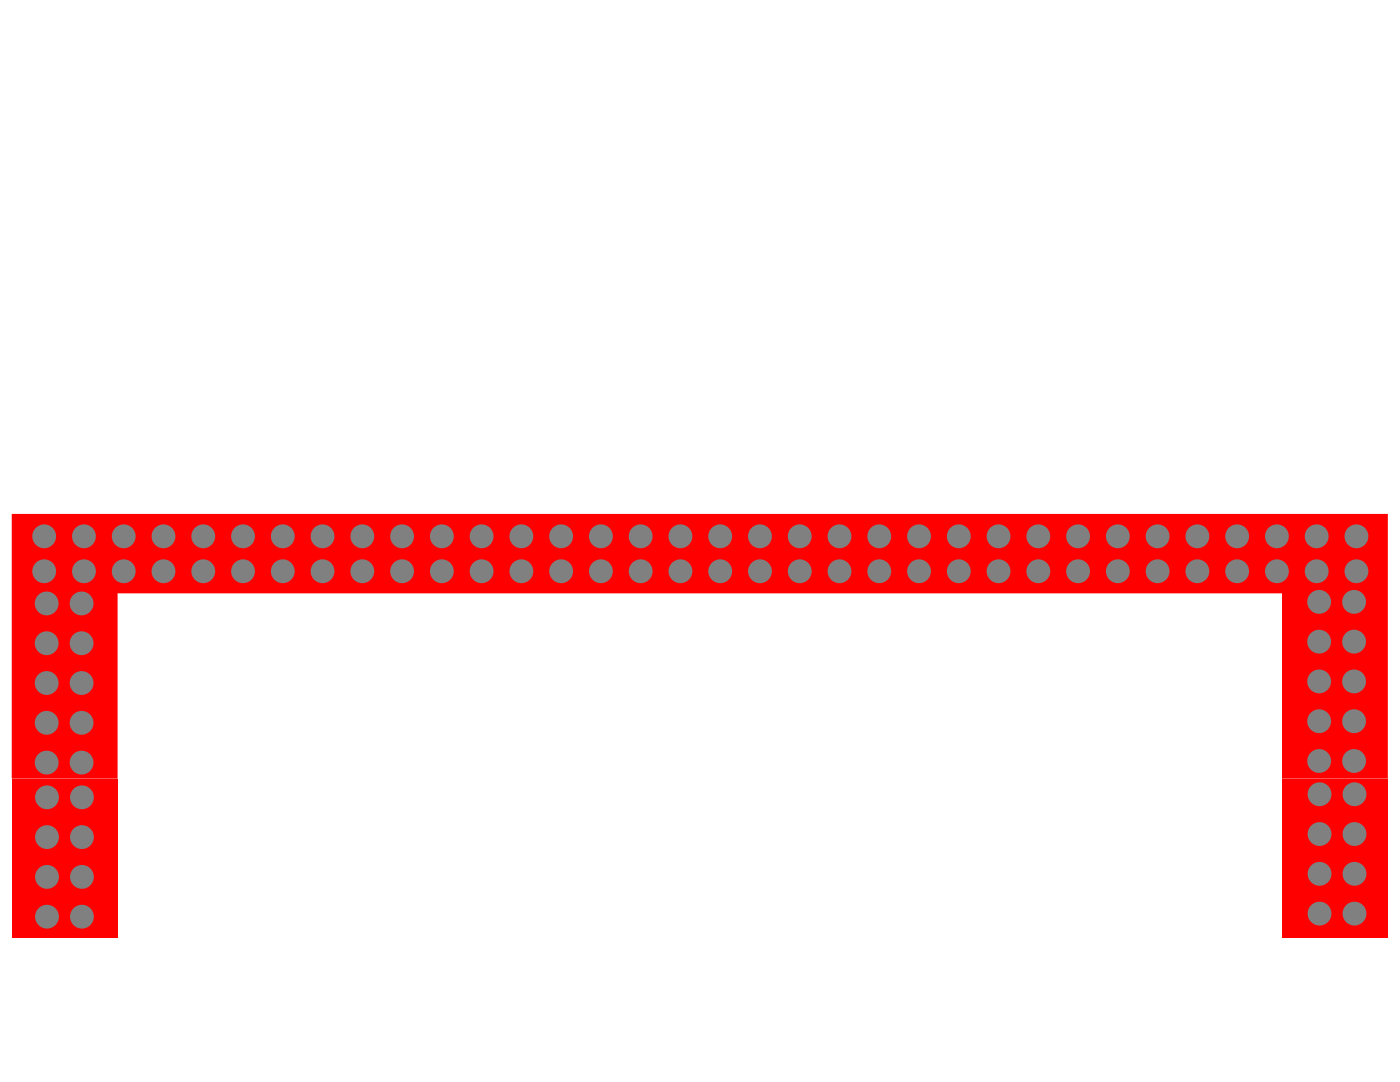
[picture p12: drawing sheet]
<svg xmlns="http://www.w3.org/2000/svg" width="279mm" height="216mm" viewBox="0 0 279 216" stroke-linecap="round" stroke-linejoin="round" font-family="sans-serif">
<path d="M2.3 102.5h274.7v52.9h-21.2v-37h-232.3v37h-21.2z" fill="#f00"/>
<g fill="#f00">
<path d="M255.8 155.4h21.2v31.7h-21.2z" fill-rule="evenodd"/>
<path d="M2.3 155.4h21.2v31.7h-21.2z" fill-rule="evenodd"/>
</g>
<g fill="#808080">
<circle cx="270.3" cy="158.5" r="2.38"/>
<circle cx="270.3" cy="166.4" r="2.38"/>
<circle cx="270.3" cy="174.4" r="2.38"/>
<circle cx="270.3" cy="182.3" r="2.38"/>
<circle cx="263.3" cy="158.5" r="2.38"/>
<circle cx="263.3" cy="166.4" r="2.38"/>
<circle cx="263.3" cy="174.4" r="2.38"/>
<circle cx="263.3" cy="182.3" r="2.38"/>
<circle cx="16.3" cy="159.1" r="2.38"/>
<circle cx="16.3" cy="167" r="2.38"/>
<circle cx="16.3" cy="175" r="2.38"/>
<circle cx="16.3" cy="182.9" r="2.38"/>
<circle cx="9.4" cy="159.1" r="2.38"/>
<circle cx="9.4" cy="167" r="2.38"/>
<circle cx="9.4" cy="175" r="2.38"/>
<circle cx="9.4" cy="182.9" r="2.38"/>
<circle cx="263.3" cy="151.8" r="2.38"/>
<circle cx="263.3" cy="143.9" r="2.38"/>
<circle cx="263.3" cy="136" r="2.38"/>
<circle cx="263.3" cy="128" r="2.38"/>
<circle cx="263.3" cy="120.1" r="2.38"/>
<circle cx="270.2" cy="151.8" r="2.38"/>
<circle cx="270.2" cy="143.9" r="2.38"/>
<circle cx="270.2" cy="136" r="2.38"/>
<circle cx="270.2" cy="128" r="2.38"/>
<circle cx="270.2" cy="120.1" r="2.38"/>
<circle cx="9.3" cy="152.2" r="2.38"/>
<circle cx="9.3" cy="144.2" r="2.38"/>
<circle cx="9.3" cy="136.3" r="2.38"/>
<circle cx="9.3" cy="128.3" r="2.38"/>
<circle cx="9.3" cy="120.4" r="2.38"/>
<circle cx="16.3" cy="152.2" r="2.38"/>
<circle cx="16.3" cy="144.2" r="2.38"/>
<circle cx="16.3" cy="136.3" r="2.38"/>
<circle cx="16.3" cy="128.3" r="2.38"/>
<circle cx="16.3" cy="120.4" r="2.38"/>
<circle cx="207.2" cy="114" r="2.38"/>
<circle cx="215.2" cy="114" r="2.38"/>
<circle cx="127.9" cy="114" r="2.38"/>
<circle cx="112" cy="114" r="2.38"/>
<circle cx="119.9" cy="114" r="2.38"/>
<circle cx="151.7" cy="114" r="2.38"/>
<circle cx="143.7" cy="114" r="2.38"/>
<circle cx="135.8" cy="114" r="2.38"/>
<circle cx="183.4" cy="114" r="2.38"/>
<circle cx="191.3" cy="114" r="2.38"/>
<circle cx="199.3" cy="114" r="2.38"/>
<circle cx="175.5" cy="114" r="2.38"/>
<circle cx="167.5" cy="114" r="2.38"/>
<circle cx="159.6" cy="114" r="2.38"/>
<circle cx="64.4" cy="114" r="2.38"/>
<circle cx="72.3" cy="114" r="2.38"/>
<circle cx="80.2" cy="114" r="2.38"/>
<circle cx="104.1" cy="114" r="2.38"/>
<circle cx="96.1" cy="114" r="2.38"/>
<circle cx="88.2" cy="114" r="2.38"/>
<circle cx="40.6" cy="114" r="2.38"/>
<circle cx="48.5" cy="114" r="2.38"/>
<circle cx="56.4" cy="114" r="2.38"/>
<circle cx="32.6" cy="114" r="2.38"/>
<circle cx="24.7" cy="114" r="2.38"/>
<circle cx="16.8" cy="114" r="2.38"/>
<circle cx="8.8" cy="114" r="2.38"/>
<circle cx="207.2" cy="107" r="2.38"/>
<circle cx="215.2" cy="107" r="2.38"/>
<circle cx="127.9" cy="107" r="2.38"/>
<circle cx="112" cy="107" r="2.38"/>
<circle cx="119.9" cy="107" r="2.38"/>
<circle cx="151.7" cy="107" r="2.38"/>
<circle cx="143.7" cy="107" r="2.38"/>
<circle cx="135.8" cy="107" r="2.38"/>
<circle cx="183.4" cy="107" r="2.38"/>
<circle cx="191.3" cy="107" r="2.38"/>
<circle cx="199.3" cy="107" r="2.38"/>
<circle cx="175.5" cy="107" r="2.38"/>
<circle cx="167.5" cy="107" r="2.38"/>
<circle cx="159.6" cy="107" r="2.38"/>
<circle cx="64.4" cy="107" r="2.38"/>
<circle cx="72.3" cy="107" r="2.38"/>
<circle cx="80.2" cy="107" r="2.38"/>
<circle cx="104.1" cy="107" r="2.38"/>
<circle cx="96.1" cy="107" r="2.38"/>
<circle cx="88.2" cy="107" r="2.38"/>
<circle cx="40.6" cy="107" r="2.38"/>
<circle cx="48.5" cy="107" r="2.38"/>
<circle cx="56.4" cy="107" r="2.38"/>
<circle cx="32.6" cy="107" r="2.38"/>
<circle cx="24.7" cy="107" r="2.38"/>
<circle cx="16.8" cy="107" r="2.38"/>
<circle cx="8.8" cy="107" r="2.38"/>
<circle cx="223.1" cy="107" r="2.38"/>
<circle cx="231" cy="107" r="2.38"/>
<circle cx="239" cy="107" r="2.38"/>
<circle cx="262.8" cy="107" r="2.38"/>
<circle cx="254.8" cy="107" r="2.38"/>
<circle cx="246.9" cy="107" r="2.38"/>
<circle cx="270.7" cy="107" r="2.38"/>
<circle cx="223.1" cy="114" r="2.38"/>
<circle cx="231" cy="114" r="2.38"/>
<circle cx="239" cy="114" r="2.38"/>
<circle cx="262.8" cy="114" r="2.38"/>
<circle cx="254.8" cy="114" r="2.38"/>
<circle cx="246.9" cy="114" r="2.38"/>
<circle cx="270.7" cy="114" r="2.38"/>
</g>
</svg>
